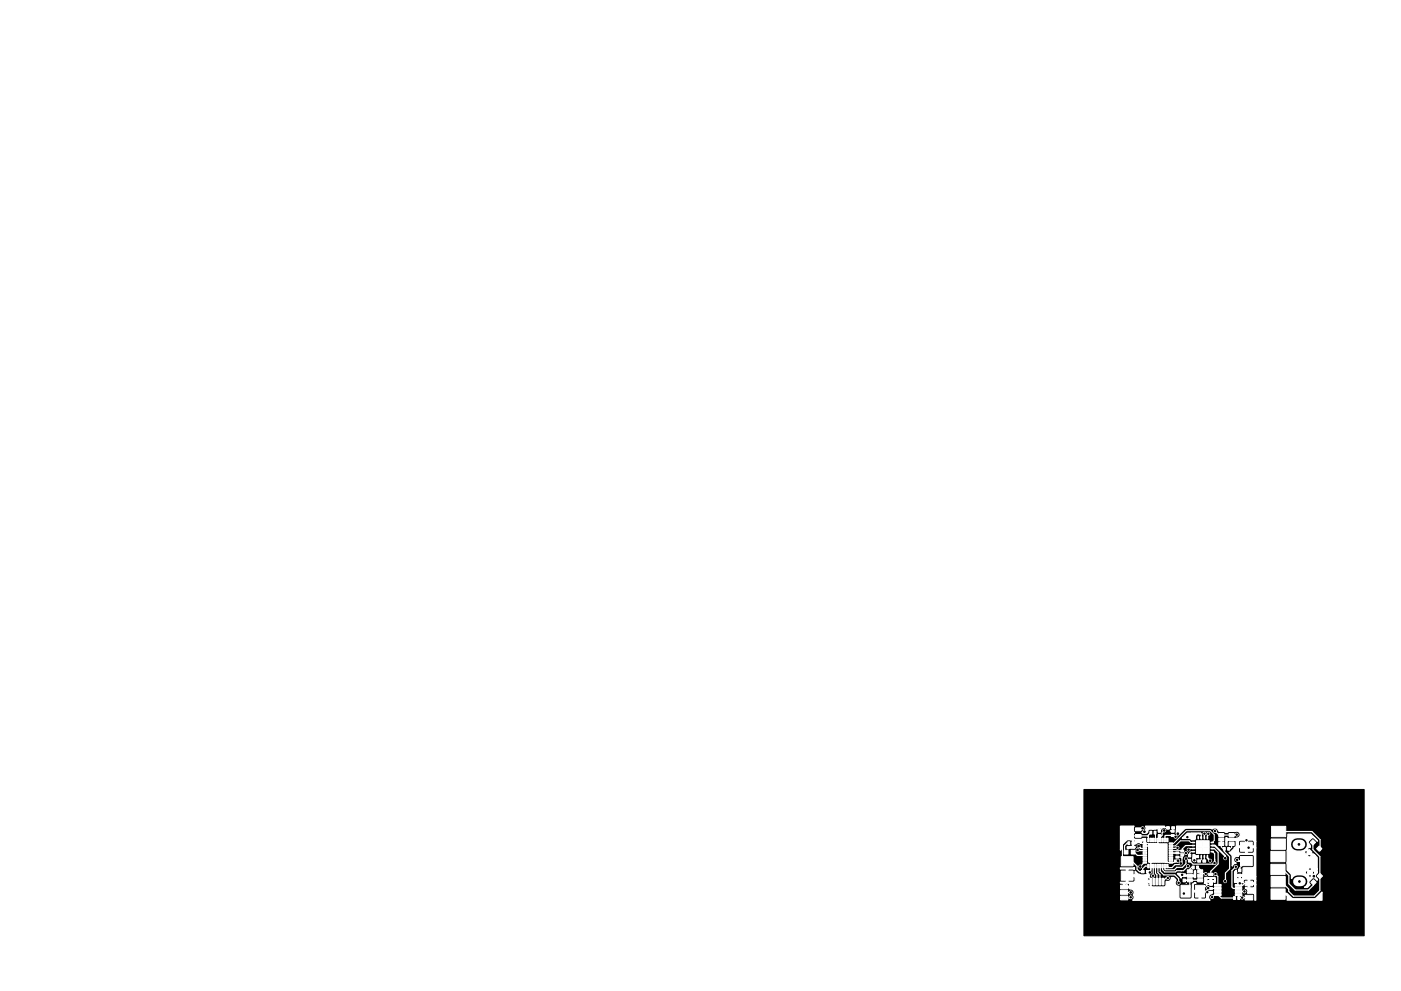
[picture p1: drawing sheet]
<svg xmlns="http://www.w3.org/2000/svg" width="297mm" height="210mm" viewBox="0 0 297 210" stroke-linecap="round" stroke-linejoin="round" font-family="sans-serif">
<g fill="#000" stroke="#000" stroke-width=".21">
<path d="M229.8 167.5h59.4v31h-59.4z"/>
<circle cx="241.4" cy="179.5" r=".18"/>
<circle cx="242.3" cy="175.7" r=".18"/>
<circle cx="242.6" cy="176.5" r=".18"/>
<circle cx="246.8" cy="176.2" r=".17"/>
<circle cx="249.2" cy="177.5" r=".15"/>
<circle cx="249.7" cy="179.9" r=".15"/>
<circle cx="249.7" cy="176.9" r=".17"/>
<circle cx="251.7" cy="177.6" r=".15"/>
<circle cx="255.4" cy="176.9" r=".15"/>
<circle cx="256.2" cy="176.9" r=".15"/>
<circle cx="257.6" cy="176.3" r=".15"/>
<circle cx="262.2" cy="177.1" r=".15"/>
<circle cx="264.3" cy="178.3" r=".15"/>
<circle cx="264.7" cy="179.8" r=".15"/>
<circle cx="275.4" cy="179.1" r=".18"/>
<circle cx="239.7" cy="189.3" r=".17"/>
<circle cx="239.7" cy="190.4" r=".15"/>
<circle cx="241.2" cy="180.3" r=".17"/>
<circle cx="241.8" cy="183.8" r=".17"/>
<circle cx="243.8" cy="185.1" r=".15"/>
<circle cx="244.5" cy="185.8" r=".15"/>
<circle cx="247.6" cy="186.3" r=".15"/>
<circle cx="249.8" cy="182.6" r=".17"/>
<circle cx="249.9" cy="187.3" r=".15"/>
<circle cx="250.3" cy="183.2" r=".17"/>
<circle cx="250.6" cy="185.6" r=".15"/>
<circle cx="251" cy="189.6" r=".15"/>
<circle cx="251.4" cy="181" r=".15"/>
<circle cx="251.5" cy="182.2" r=".17"/>
<circle cx="251.9" cy="183.8" r=".17"/>
<circle cx="252" cy="180.3" r=".15"/>
<circle cx="253.2" cy="182.5" r=".15"/>
<circle cx="255.6" cy="185.4" r=".15"/>
<circle cx="256" cy="189.3" r=".15"/>
<circle cx="256.2" cy="188.4" r=".15"/>
<circle cx="256.6" cy="182.6" r=".18"/>
<circle cx="257" cy="190.4" r=".15"/>
<circle cx="257.5" cy="183.1" r=".15"/>
<circle cx="257.7" cy="185.4" r=".15"/>
<circle cx="259.8" cy="187" r=".18"/>
<circle cx="259.8" cy="182.1" r=".17"/>
<circle cx="262" cy="183.9" r=".15"/>
<circle cx="262.3" cy="182.4" r=".15"/>
<circle cx="262.9" cy="187.4" r=".15"/>
<circle cx="263.4" cy="190.4" r=".15"/>
<circle cx="263.8" cy="189.1" r=".15"/>
<circle cx="275.5" cy="187" r=".17"/>
<circle cx="278.6" cy="185.9" r=".18"/>
</g>
<g fill="#fff" stroke="#fff" stroke-width=".21">
<path d="M251.7 186.4h1.1v.7h-1.1z"/>
<path d="M251.7 185.5h1.1v.6h-1.1z"/>
<path d="M251.7 184.5h1.1v.7h-1.1z"/>
<path d="M253.9 184.5h1.1v.7h-1.1z"/>
<path d="M253.9 186.4h1.1v.7h-1.1z"/>
<path d="M253.9 185.5h1.1v.6h-1.1z"/>
<path d="M255 179.7h1.4v1.4h-1.4z"/>
<path d="M253.7 179.7h1.3v1.4h-1.3z"/>
<path d="M255 178.4h1.4v1.3h-1.4z"/>
<path d="M253.7 178.4h1.3v1.3h-1.3z"/>
<path d="M243.3 177.8h.3v.8h-.3z"/>
<path d="M243.8 177.8h.3v.8h-.3z"/>
<path d="M244.3 177.8h.4v.8h-.4z"/>
<path d="M244.8 177.8h.3v.8h-.3z"/>
<path d="M245.3 177.8h.3v.8h-.3z"/>
<path d="M245.8 177.8h.4v.8h-.4z"/>
<path d="M246.3 177.8h.3v.8h-.3z"/>
<path d="M246.8 177.8h.3v.8h-.3z"/>
<path d="M247.3 177.8h.4v.8h-.4z"/>
<path d="M247.9 178.8h.7v.3h-.7z"/>
<path d="M247.9 179.3h.7v.3h-.7z"/>
<path d="M247.9 179.8h.7v.3h-.7z"/>
<path d="M247.9 180.3h.7v.3h-.7z"/>
<path d="M247.9 180.8h.7v.3h-.7z"/>
<path d="M247.9 181.3h.7v.3h-.7z"/>
<path d="M247.9 181.8h.7v.3h-.7z"/>
<path d="M247.9 182.3h.7v.3h-.7z"/>
<path d="M247.9 182.8h.7v.3h-.7z"/>
<path d="M247.3 183.4h.4v.7h-.4z"/>
<path d="M246.8 183.4h.3v.7h-.3z"/>
<path d="M246.3 183.4h.3v.7h-.3z"/>
<path d="M245.8 183.4h.4v.7h-.4z"/>
<path d="M245.3 183.4h.3v.7h-.3z"/>
<path d="M244.8 183.4h.3v.7h-.3z"/>
<path d="M244.3 183.4h.4v.7h-.4z"/>
<path d="M243.8 183.4h.3v.7h-.3z"/>
<path d="M243.3 183.4h.3v.7h-.3z"/>
<path d="M242.3 182.8h.8v.3h-.8z"/>
<path d="M242.3 182.3h.8v.3h-.8z"/>
<path d="M242.3 181.8h.8v.3h-.8z"/>
<path d="M242.3 181.3h.8v.3h-.8z"/>
<path d="M242.3 180.8h.8v.3h-.8z"/>
<path d="M242.3 180.3h.8v.3h-.8z"/>
<path d="M242.3 179.8h.8v.3h-.8z"/>
<path d="M242.3 179.3h.8v.3h-.8z"/>
<path d="M242.3 178.8h.8v.3h-.8z"/>
<path d="M255 182.4h.6v.5h-.6z"/>
<path d="M253.9 182.4h.6v.5h-.6z"/>
<path d="M252 181.2h.5v.6h-.5z"/>
<path d="M252 182.3h.5v.6h-.5z"/>
<path d="M245.6 177.1h.5v.6h-.5z"/>
<path d="M245.6 176h.5v.6h-.5z"/>
<path d="M243.1 184.7h.6v.5h-.6z"/>
<path d="M242 184.7h.6v.5h-.6z"/>
<path d="M262.6 185.5h.5v.6h-.5z"/>
<path d="M262.6 184.4h.5v.6h-.5z"/>
<path d="M250.8 185.4h.5v.6h-.5z"/>
<path d="M250.8 186.5h.5v.6h-.5z"/>
<path d="M257.5 189.6h1.4v.4h-1.4z"/>
<path d="M257.5 188.9h1.4v.4h-1.4z"/>
<path d="M257.5 188.3h1.4v.4h-1.4z"/>
<path d="M257.5 187.6h1.4v.4h-1.4z"/>
<path d="M261.9 187.6h1.4v.4h-1.4z"/>
<path d="M261.9 188.3h1.4v.4h-1.4z"/>
<path d="M261.9 188.9h1.4v.4h-1.4z"/>
<path d="M261.9 189.6h1.4v.4h-1.4z"/>
<path d="M248.4 177.1h.6v.4h-.6z"/>
<path d="M248.4 176.2h.6v.4h-.6z"/>
<path d="M249.3 180.8h.6v.4h-.6z"/>
<path d="M249.3 181.7h.6v.4h-.6z"/>
<path d="M250.4 180.3h.6v.4h-.6z"/>
<path d="M250.4 181.2h.6v.4h-.6z"/>
<path d="M244.7 176.4h.4v.6h-.4z"/>
<path d="M243.8 176.4h.4v.6h-.4z"/>
<path d="M261.5 190.2h.4v.6h-.4z"/>
<path d="M262.4 190.2h.4v.6h-.4z"/>
<path d="M256.5 187.4h.6v.4h-.6z"/>
<path d="M256.5 188.3h.6v.4h-.6z"/>
<path d="M260.3 179.8h.4v.6h-.4z"/>
<path d="M259.4 179.8h.4v.6h-.4z"/>
<path d="M252.8 183.7h.4v.6h-.4z"/>
<path d="M253.7 183.7h.4v.6h-.4z"/>
<path d="M260.6 176.8h1.1v.7h-1.1z"/>
<path d="M260.6 177.8h1.1v.6h-1.1z"/>
<path d="M260.6 178.7h1.1v.7h-1.1z"/>
<path d="M258.4 178.7h1.1v.7h-1.1z"/>
<path d="M258.4 176.8h1.1v.7h-1.1z"/>
<path d="M258.4 177.8h1.1v.6h-1.1z"/>
<path d="M269.5 186h3v2.2h-3z"/>
<path d="M269.5 188.6h3v2.2h-3z"/>
<path d="M269.5 183.4h3v2.2h-3z"/>
<path d="M269.6 175.3h3v2.2h-3z"/>
<path d="M269.5 178h3v2.2h-3z"/>
<path d="M269.5 180.6h3v2.2h-3z"/>
<path d="M237.6 190.1h1.5v.8h-1.5z"/>
<path d="M237.6 188.9h1.5v.8h-1.5z"/>
<path d="M237.6 187.8h1.5v.8h-1.5z"/>
<path d="M277.8 178.7l.6-.5 .5 .5-.5 .6z"/>
<path d="M279.1 180.1l.6-.6 .6 .6-.6 .5z"/>
<path d="M277.1 180.8l.5-.6 .6 .6-.6 .6z"/>
<path d="M279.3 185.9l.5-.6 .6 .6-.6 .5z"/>
<path d="M277.9 187.2l.6-.6 .6 .6-.6 .6z"/>
<path d="M277.2 185.1l.5-.5 .6 .5-.6 .6z"/>
<path d="M263 181.7h2.5v2h-2.5z"/>
<path d="M263 178.7h2.5v1.9h-2.5z"/>
<path d="M250.4 187.8h1.9v2.5h-1.9z"/>
<path d="M253.4 187.8h2v2.5h-2z"/>
<path d="M237.7 181.8h2.5v1.9h-2.5z"/>
<path d="M237.7 184.8h2.5v2h-2.5z"/>
<path d="M264 189.9h1.6v1h-1.6z"/>
<path d="M264 186.9h1.6v1h-1.6z"/>
<path d="M248.4 175.4h.6v.5h-.6z"/>
<path d="M247.3 175.4h.6v.5h-.6z"/>
<path d="M239.1 178.6h.4v.6h-.4z"/>
<path d="M240 178.6h.4v.6h-.4z"/>
<path d="M240.7 175.6h1.2v.6h-1.2z"/>
<path d="M240.7 177h1.2v.6h-1.2z"/>
<path d="M239.9 180.4h.8v.8h-.8z"/>
<path d="M238.4 180.4h.8v.8h-.8z"/>
<path d="M256.3 185.3h.9v.5h-.9z"/>
<path d="M256.3 186.8h.9v.5h-.9z"/>
<path d="M245.1 186.3h.4v1.4h-.4z"/>
<path d="M245.7 186.3h.4v1.4h-.4z"/>
<path d="M243.8 186.3h.4v1.4h-.4z"/>
<path d="M244.4 186.3h.4v1.4h-.4z"/>
<path d="M246.4 186.3h.4v1.4h-.4z"/>
<circle cx="257.5" cy="183.1" r=".3"/>
<circle cx="257.6" cy="176.3" r=".3"/>
<circle cx="262.3" cy="182.4" r=".3"/>
<circle cx="262.2" cy="177.1" r=".3"/>
<circle cx="246.8" cy="176.2" r=".3"/>
<circle cx="242.3" cy="175.7" r=".3"/>
<circle cx="249.7" cy="176.9" r=".3"/>
<circle cx="278.6" cy="185.9" r=".3"/>
<circle cx="242.6" cy="176.5" r=".3"/>
<circle cx="249.8" cy="182.6" r=".3"/>
<circle cx="253.2" cy="182.5" r=".3"/>
<circle cx="251.7" cy="177.6" r=".3"/>
<circle cx="243.8" cy="185.1" r=".3"/>
<circle cx="264.3" cy="178.3" r=".3"/>
<circle cx="250.6" cy="185.6" r=".3"/>
<circle cx="256" cy="189.3" r=".3"/>
<circle cx="262.9" cy="187.4" r=".3"/>
<circle cx="264.7" cy="179.8" r=".3"/>
<circle cx="259.8" cy="187" r=".3"/>
<circle cx="250.3" cy="183.2" r=".3"/>
<circle cx="255.6" cy="185.4" r=".3"/>
<circle cx="263.4" cy="190.4" r=".3"/>
<circle cx="247.6" cy="186.3" r=".3"/>
<circle cx="251" cy="189.6" r=".3"/>
<circle cx="249.9" cy="187.3" r=".3"/>
<circle cx="257" cy="190.4" r=".3"/>
<circle cx="249.7" cy="179.9" r=".3"/>
<circle cx="256.2" cy="188.4" r=".3"/>
<circle cx="251.9" cy="183.8" r=".3"/>
<circle cx="257.7" cy="185.4" r=".3"/>
<circle cx="255.4" cy="176.9" r=".3"/>
<circle cx="251.4" cy="181" r=".3"/>
<circle cx="251.5" cy="182.2" r=".3"/>
<circle cx="256.2" cy="176.9" r=".3"/>
<circle cx="241.2" cy="180.3" r=".3"/>
<circle cx="241.4" cy="179.5" r=".3"/>
<circle cx="262" cy="183.9" r=".3"/>
<circle cx="263.8" cy="189.1" r=".3"/>
<circle cx="256.6" cy="182.6" r=".3"/>
<circle cx="259.8" cy="182.1" r=".3"/>
<circle cx="244.5" cy="185.8" r=".3"/>
<circle cx="239.7" cy="190.4" r=".3"/>
<circle cx="239.7" cy="189.3" r=".3"/>
<circle cx="241.8" cy="183.8" r=".3"/>
<circle cx="249.2" cy="177.5" r=".3"/>
<circle cx="252" cy="180.3" r=".3"/>
</g>
<g fill="none" stroke="#fff" stroke-width=".35">
<path d="M252.8 178.7h.4M252.8 179.4h.4M254 177.5v.4M254.7 177.5v.4M255.3 177.5v.4M256 177.5v.4M256.8 178.7h.4M256.8 179.4h.4M252.8 180h.4M252.8 180.7h.4M254 181.5v.4M254.7 181.5v.4"/>
<path d="M255.3 181.5v.4M256 181.5v.4M256.8 180h.4M256.8 180.7h.4"/>
</g>
<path d="M275.1 179.1h.7M275.2 187h.7" fill="none" stroke="#fff" stroke-width="2"/>
<g fill="none" stroke="#fff" stroke-width=".25">
<path d="M239.3 178.9h-.3l-.6 .5v1.4M240.2 178.9l.3-.3h1.3l.4 .4 3.3-.1M241.4 179.5l.4 .5M241.4 179.5h.1M241.5 179.7l.3 .3h.9M242.3 175.7l-.3 .2h-.7M242.6 176.4v.1M242.7 179v.5h.9M243.5 177.5l-.2-.2h-3.7l-1.6 1.6v2.8l1 1h1l1.1 1.1v.6l.5 .5h.7v-.6l.5-.5h.7M243.6 179.5h.1M244 176.6h-.1M244 176.7l-.5 .5v1"/>
<path d="M245.5 178.2v3.1M246.8 176.2l-.4 .5v.5l-.2 .2h-.4M247.6 175.6l-1.1-.1-.7 .8-.4-.5h-2.1l-.7 .6M248.2 176.2v.2M248.7 175.6v.8M249.2 177.5l-.2-.2-1.9-.1-.1 1M249.7 179.9l-.2 .1h-1.2M251.7 177.6l.9-.8h1.9l.2 .2v.7M253 179.4h-1.6l-.7 .7v.4M255.4 176.9l-.1 .8M256.2 176.9l-.2 .2v.6M257.6 176.3l.9 .9h2.6"/>
<path d="M258.9 179.1v.6l.5 .4h.2v.5l1.1 1.2v2.5l-.9 .9v1.8M261.1 179.1v.7l-.3 .3h-.3M262.2 177.1l-.1 .1M264.7 179.8v.1M271.1 176.4h7.1l1.7 1.8v2.3l-.2-.4M278.4 178.7v1.6l1.4 1.4v7.2l-1.1 1.2h-4.5l-1-1v-.5l-1.5-1.5h-.7M238.3 189.3h1.4M239 185.9l-.1 .1M239.1 182.9h.8M239.4 182.9l.5 .5M239.6 186h-.5l-.7 .7M239.7 190.4l-.1 .1h-1.2"/>
<path d="M239.9 180.8h.6l.6 .7h1.6M241.2 180.3l.1 .2h1.4M242.7 183h.1M242.7 183l-.9 .8M243.4 184.9v1l.6 .6v.5M243.4 185.7l-4.4 .1v1.8l-.6 .6M244 184.6l-.6 .6M244.5 183.8v2M245 183.8v1.5l.3 .3v1.4M245.5 181.3l1.6 1.7h1.7l1-.4M245.5 181.3l-1.5 1.5v1.8l-.2 .2v.3M245.5 183.8v1.3l.4 .5v1.4"/>
<path d="M246 184.9h.1M246 183.8v1.1M246 184.9l.7 .7h2.4l.8 .8v.9M246.5 183.8v.7l.5 .5h2.2l.3-.3h1.4l1-.9M246.7 187h.1M247 183.8v.6M247 184.4h.1M247.6 186.3h-.4l-.6 .7M248.3 181h1.3M248.3 181h.1M249.6 181.9h.8l.2 .2M250.3 183.1v.1"/>
<path d="M250.6 182.1v.8l-.6 .5h-.9l-.6 .7h-.7l-.3-.3M250.6 185.6l-.1 .1 1.8 .1M250.7 181.4l-.1 .7M251.1 186.8h3.4M251.1 186.8h.1M251.4 189.1l-.4 .5M251.4 181h.1M251.4 182.2v1.1l-.7 .7h-1.2l-.5 .5h-1.9l-.1-.1M251.5 182.2h-.1M251.5 187.4h.1M252.2 182.6l.7 .7h4.2l.4-.4M252.3 186.8v1.5l-.8 .8"/>
<path d="M252.9 183.9l-.6 .5v.5M253 180h-.8l-.2 .3M253.8 183.9l.7 .6v1.3M254 181.7h-.2l-.6 .6v.2M254.5 185.3l1.1 .1M256 181.7v.3M256.6 188.5l-.1 .1M256.7 187v.1M256.7 187.1v.5h-.7l-1.5 1.5h1.3l.2 .2M256.7 188.5h1.5v.6M257 190.4l.5-.6h.7l.7 .7h2.8M257 180.7l.5 .4v2"/>
<path d="M257 180h.5l.8 .9v2.4l-1.6 1.6v.7M257.7 185.4l.5 .5-.1 1.9M262 183.9l-.8 .8v3.5l.3 .3h1.1M262.6 189.8v.7l2.2-.1M262.9 185.8v1.8l-.3 .2M262.9 187.4l-.3 .4M263.8 189.1h-1.2M264.3 182.7l-1.4 1.4v.6M264.8 187.4h-.9l-.4 .4h-.9M271 184.5h1l1.3 1.2v1.8l1.3 1.3h2.8l1.1-1v-.6M277.6 180.8l1.4 1.3v2.2l-.9 .8h-.4M277.8 185.1l.8 .8"/>
</g>
<path d="M244.9 176.7l.1 1.5M246 177.4v.8M253 178.7h-.5l-.4-.3h-1.8l-1.1 1.1h-.9M257 178.7l.4-.4v-1.2l-.8-.9h-5.1l-2.7 2.8h-.5M248.3 181h3.1M248.3 180.5h2.5M253 180.7h-.5l-.3 .3v.5M254.7 181.7v.7l-.3 .3M255.3 181.7l.2 1M256.2 188.4l.6 .1M257.5 189.8h.7" fill="none" stroke="#fff" stroke-width=".21"/>
<path d="M257 179.4h.6l2.2 2.2v.5M258.9 178.1v1M261.1 178.1h3l.2 .2M262.2 177.1l-1.1 .1M264.3 178.3v1.3M264.3 178.3h.1M256 182l.6 .6M262.3 182.4l.3 .3h1.7" fill="none" stroke="#fff" stroke-width=".4"/>
<path d="M249.7 176.9l.2-.2v-.6l.5-.5h12.5l1.4 1.4v1.3" fill="none" stroke="#fff" stroke-width=".3"/>
<g fill="#fff" stroke="#fff" stroke-width=".3">
<path d="M237.6 184.1h2.9v.3h-1.3l-.1 .1v1.1h1.5l.1-.8 .5 .5 .6 .3h1.3l.1-.8h.3v.7l.2 .1v.3l-.2 .1-4.4-.1 .1 1.3 1.3-.1 .2-.3v-.8h2.8l-.2 .8 .7 .1v.3h-.5l-.2 .5h-3.7l-.4-.4h-.6l-.1 .7h1l.1-.3h3.7l.1 .3 .4 .2 .2-1v.7l.2 .3h2.6l.4-.3 .1-.9a.74 .74 0 0 0 1.1-.8h.4l.5 .5a.83 .83 0 0 0-.1 .9 .83 .83 0 0 0 .7 .5v2.2l.3 .5h2.1l.4-.1 .1-.4v-2.8l.4-.2 .4 .1-.5 .2-.1 1.2 1.6 .1v.3l-1.6 .1v1.1l.2 .3 1 .1 .1-.1v-1.5h.3l.1 1.6h.8l.3-.2v-1.5l1.2 .1-.1 .4a.75 .75 0 0 0-.7 .6 .75 .75 0 0 0 .3 .8h-16.3a.74 .74 0 0 0 .1-1.1 .75 .75 0 0 0 .1-.9 .75 .75 0 0 0-.8-.4l-.1-.3-1.3 .1v-.9l-.6-.2v-.1l1.2-.1v-2.6l-1.2-.1z"/>
<path d="M249.5 175.3h16.7v3.3h-.2l-.4-.4-1.2 .1-1.5-.1-.3 .4 .1 .9h1.4v-1.2h.3v1.2h1.4l.2-.9h.2v1.3l-.4-.1h-3.1l-.1 .1v.8l.3 .4 1.2-.1v-1.2h.3l.1 1.3h1.1l.4-.4v-.8h.2v6.1h-2.6l-.2-.1-1.2 .1v.3l.3 .2 .2-.1v-.5h.3l.1 .6 .4-.2 .1-.3h2.6v.9l-.5-.4-.7 .1v.7h.9l.2-.4h.1v.8l-1.2-.1 .1 .8 .8-.1 .2-.6h.1v3.3h-.1l-.2-1.4-1.4-.1a.74 .74 0 0 0-.5-1.1l.7-.1v-1.7l-.2-.1-.8 .1-.1 .3 .1 .4-.8-.1-.1 .6h-.4l-.1-.6h-.5v-2.2l.3-.4 .2 1h1.1l.2-1.5h1.9l.3-.1 .2-.3-.1-2.2-.4-.2h-2.5l-.3 .1-.1 .3a.75 .75 0 0 0-1 .5 .75 .75 0 0 0 .5 .9 .74 .74 0 0 0-.8 .6l-.1-2.2-.6-.6 .4-.2 1.1-1.1v-1.2l-1.8-.1-.3 1.1h-.1v-1.7h.3l.1 .3h1.7l.1-.2a.77 .77 0 0 0 .9-.9 .77 .77 0 0 0-1.2-.5h-1.2l-.8 .2-.3-.2h-1l-.2-.2a.76 .76 0 0 0-.5-.6 .76 .76 0 0 0-.8 .3l-.4-.2h-5.1l-.4 .2-1.2 1.2-.5-.3z"/>
<path d="M255.4 186.2l2-.1 .2 .1v.5a.45 .45 0 0 0-.7-.3l-.5-.1a.48 .48 0 0 0-.6 .5l.8 .1v-.5h.3v.5h.6l.1-.2-.1 .5a.37 .37 0 0 0-.3-.2 .37 .37 0 0 0-.3 .1v.7h-.3l-.1-.8-.7 .3 .2 .4h-.2l-.2-.2-.3-.1z"/>
<path d="M249.7 185.3h.7l.1 .2h.7l.2 .2h1.7l.2-.9 .2-.1v1.5h-.3l-.1-.2-2.6-.2-.1 .5z"/>
<path d="M243.6 179.1l1.7-.1a.27 .27 0 0 1 .2-.1 .27 .27 0 0 1 .3 .1l1.6 .1 .1 3.7-3.3 .1a.27 .27 0 0 1-.2 .2 .27 .27 0 0 1-.3-.2h-.1l-.1-.2 .1-3a.27 .27 0 0 1-.2-.2 .27 .27 0 0 1 .1-.3z"/>
<path d="M249.1 182.5h.9l-.3 .4h-.6z"/>
<path d="M252.9 181.3h.4l.2 .3h.6v.3l-.7 .1 .1 .8h-.3l-.3-.3z"/>
<path d="M237.6 175.3h2.8l-.1 .3v.8l.2 .2-.2 .4v.8l.4 .3 2.2-.2v1.1v.1h-.3l-.1-.7-1.6 .1-.4-.4-.2 .2v.4h.5l.1-.2h1.1l-.1 .4a.73 .73 0 0 0-1.1 .2l-.5-.1v.5l.4 .1v.1l-.2 .3-1-.1-.3 .2-.2-.1v-.4l1.1-.1v-1.2l-.3-.1a.98 .98 0 0 0-1.2 .3l-.7 .7v.8l-.3 .4z"/>
<path d="M251.7 176.8h2.9l-.1 .1a.78 .78 0 0 0-1.1 .6l-.1 .6h-.6l-.6-.3h-1.4z"/>
<path d="M254.7 177.6v.3z"/>
<path d="M242.9 175.3h4v.1l-1 .2v.8h-.3v-.9l-.3 .1-.2 .3h-.6a.79 .79 0 0 0-1.2 .6l-.2 .3h-.8l-.2-.2 .2-.1a.75 .75 0 0 0 .6-1.2z"/>
<path d="M247.5 175.5h.3v.3h-.3z"/>
<path d="M270.8 189.5h2.1l.9 1 .4 .2h4.5l.4-.2 1.2-1.2v1.7h-7.4v-1.2l-2.1 .1z"/>
<path d="M273.1 177h4.8l1.4 1.5-.8-.8h-.3l-.8 .8v.4l.2 .2h-.4a1.85 1.85 0 0 0-2.7-1.3 1.45 1.45 0 0 0-.9 1.6 1.45 1.45 0 0 0 1.4 1.2 1.7 1.7 0 0 0 2.2-1.5h.4l.2 .3v.4l-.4 .1-.2 .3 .6 .6h-.4l-.4-.4a.42 .42 0 0 0-.4 .4 .42 .42 0 0 0 .4 .4l.4-.4h.4l.9 .6h-.7l-.4-.4-.4 .4a.42 .42 0 0 0 .4 .4 .42 .42 0 0 0 .4-.4h.7l.6 .6v2.3h-1.1l-.5-.2-.4 .4 .4 .4 .5-.6h1.1v.7h-.5l-.4-.3-.4 .4h-.5l-.4-.4a.42 .42 0 0 0-.4 .4 .42 .42 0 0 0 .4 .4l.4-.4h.5l.5 .4 .3-.5h.5l-.5 .7h-.6l-.5-.4-.4 .4a.42 .42 0 0 0 .4 .4 .42 .42 0 0 0 .5-.4h.6l.5 1.1-.6-.6h-.4l-.8 .8v.4l.3 .3-.6 .6h-.6a1.43 1.43 0 0 0 .7-1.7 1.43 1.43 0 0 0-1.4-1 1.75 1.75 0 0 0-2.1 .8v-.9l-.9-.9-.1-1.5z"/>
</g>
</svg>
